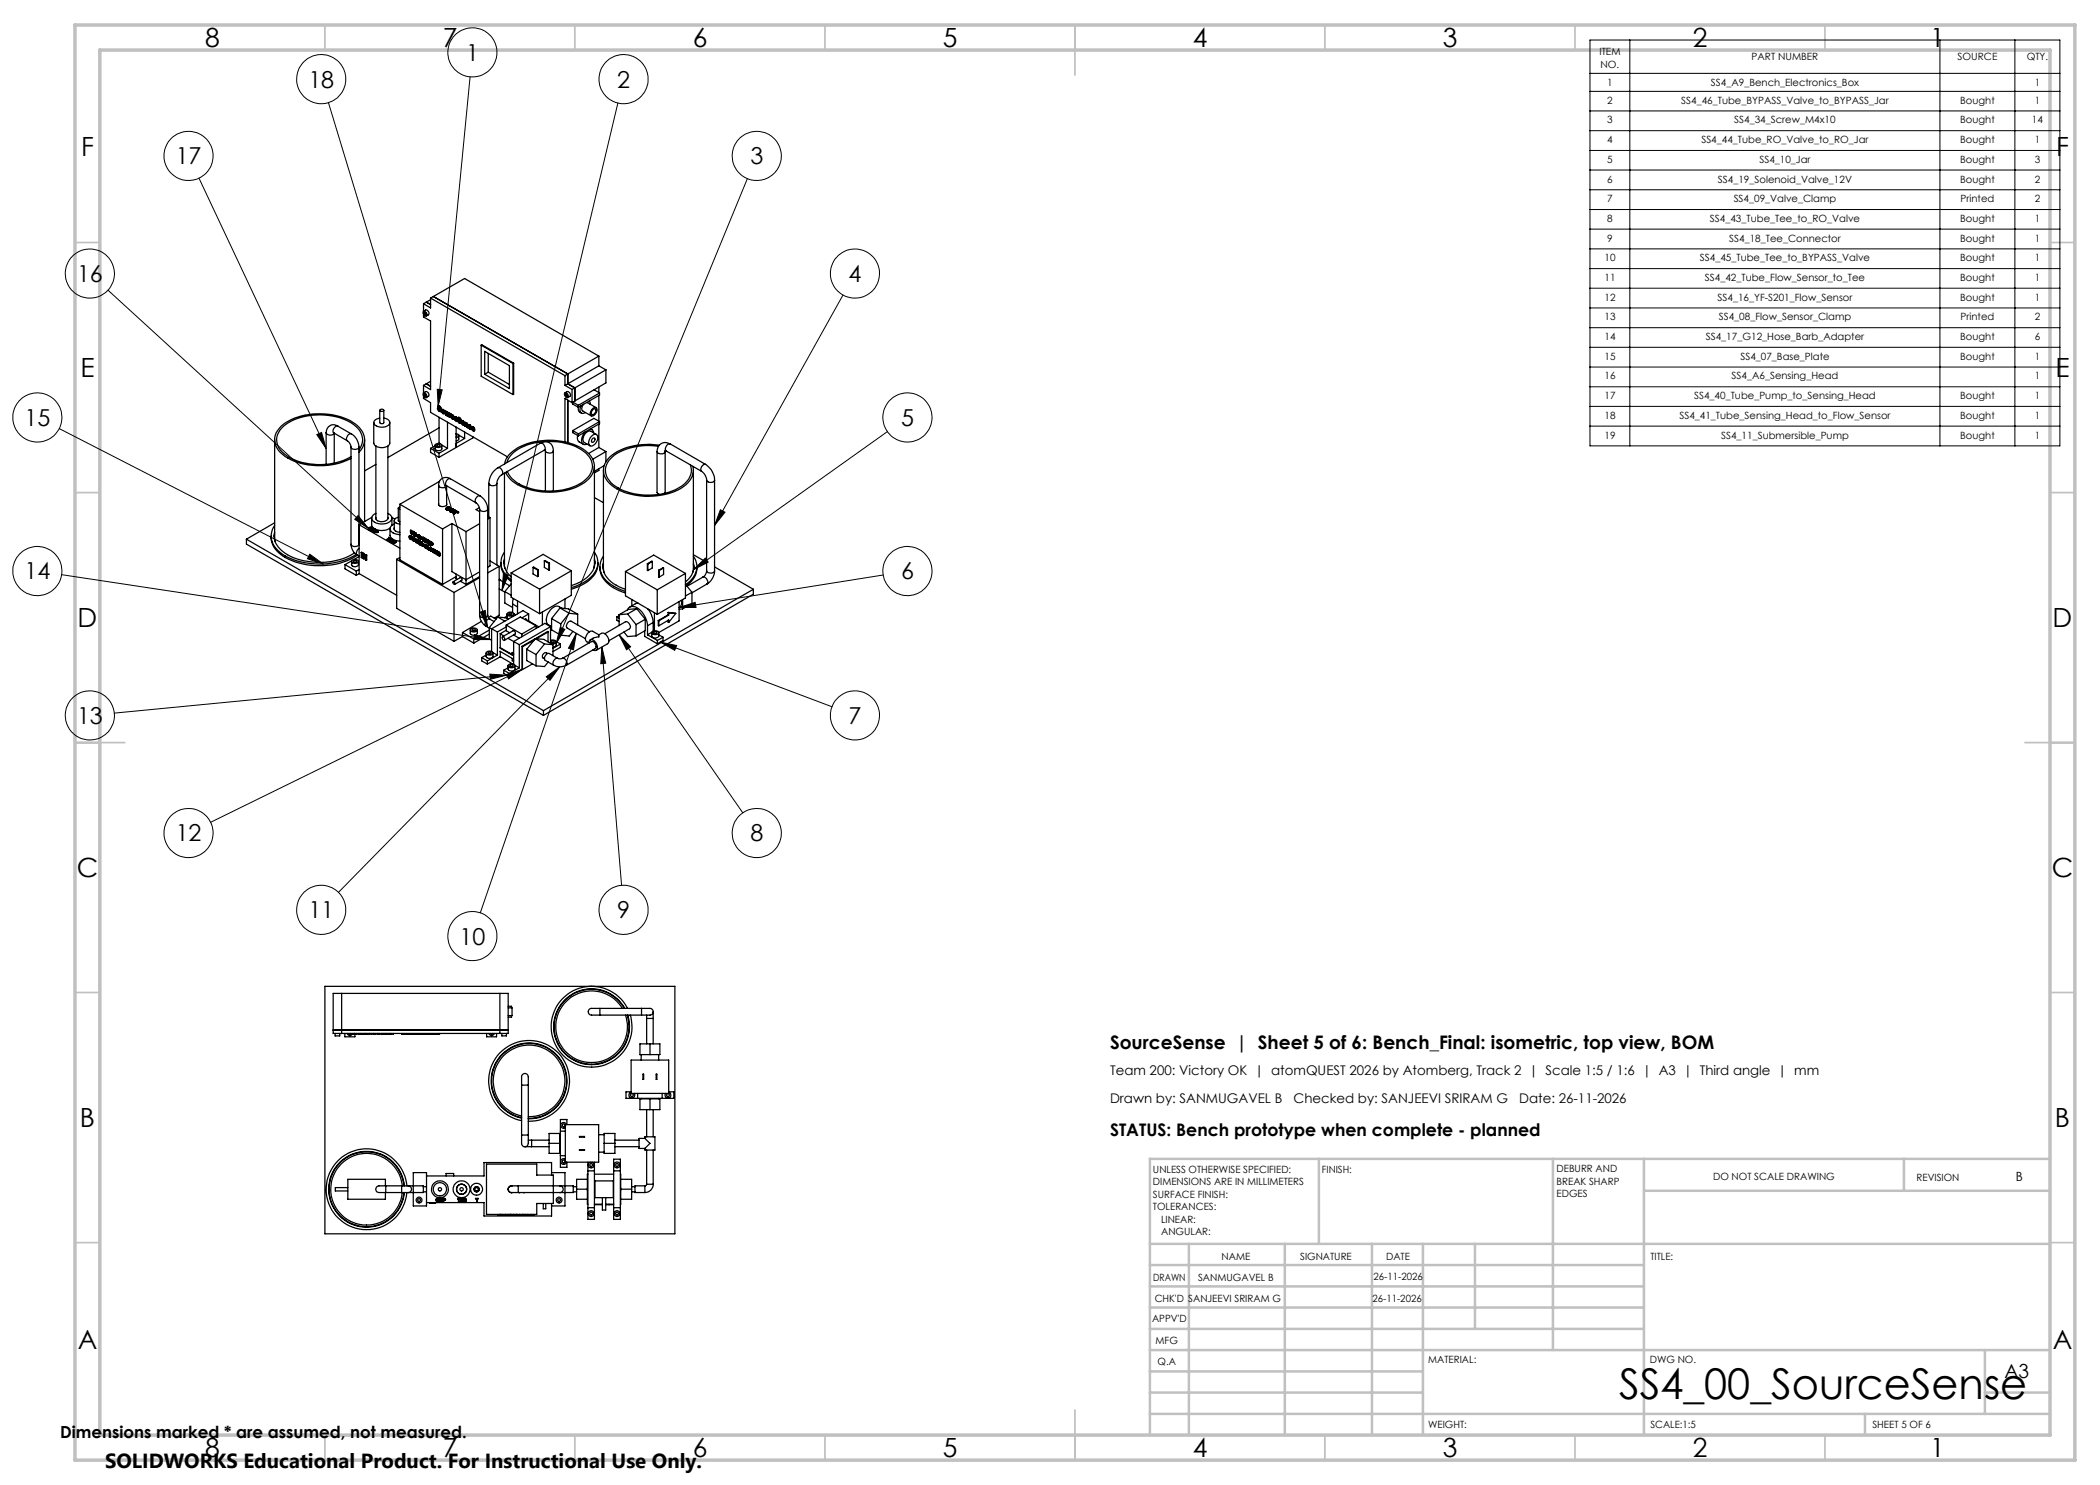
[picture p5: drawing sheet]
<svg xmlns="http://www.w3.org/2000/svg" width="420mm" height="297mm" viewBox="0 0 420 297" stroke-linecap="round" stroke-linejoin="round" font-family="sans-serif">
<defs><g id="words">
<text font-size="8.5" x="323.8" y="279.7">SS4_00_SourceSense</text>
<g font-size="5.3">
<text x="41" y="9.5">8</text>
<text x="88.5" y="9.5">7</text>
<text x="138.5" y="9.5">6</text>
<text x="188.5" y="9.5">5</text>
<text x="238.5" y="9.5">4</text>
<text x="288.5" y="9.5">3</text>
<text x="338.5" y="9.5">2</text>
<text x="386" y="9.5">1</text>
<text x="16.2" y="31.2">F</text>
<text x="411.2" y="31.2">F</text>
<text x="16.1" y="75.5">E</text>
<text x="411.1" y="75.5">E</text>
<text x="15.5" y="125.5">D</text>
<text x="410.5" y="125.5">D</text>
<text x="15.4" y="175.5">C</text>
<text x="410.4" y="175.5">C</text>
<text x="16" y="225.5">B</text>
<text x="411" y="225.5">B</text>
<text x="15.5" y="269.7">A</text>
<text x="410.5" y="269.7">A</text>
<text x="41" y="291.5">8</text>
<text x="88.5" y="291.5">7</text>
<text x="138.5" y="291.5">6</text>
<text x="188.5" y="291.5">5</text>
<text x="238.5" y="291.5">4</text>
<text x="288.5" y="291.5">3</text>
<text x="338.5" y="291.5">2</text>
<text x="386" y="291.5">1</text>
</g>
<g font-size="4.7">
<text x="61.7" y="17.5">18</text>
<text x="93.2" y="12.2">1</text>
<text x="123.4" y="17.5">2</text>
<text x="35.1" y="32.9">17</text>
<text x="150.1" y="32.9">3</text>
<text x="15.4" y="56.4">16</text>
<text x="169.7" y="56.4">4</text>
<text x="4.9" y="85.2">15</text>
<text x="180.2" y="85.2">5</text>
<text x="4.9" y="115.9">14</text>
<text x="180.2" y="115.9">6</text>
<text x="15.4" y="144.8">13</text>
<text x="169.7" y="144.8">7</text>
<text x="35.1" y="168.3">12</text>
<text x="150.1" y="168.3">8</text>
<text x="61.7" y="183.7">11</text>
<text x="123.4" y="183.7">9</text>
<text x="91.9" y="188.9">10</text>
</g>
<text font-size="4.1" x="21" y="293.7">SOLIDWORKS Educational Product. For Instructional Use Only.</text>
<text font-size="3.9" x="400.9" y="275.5">A3</text>
<text font-size="3.7" x="222" y="209.8">SourceSense | Sheet 5 of 6: Bench_Final: isometric, top view, BOM</text>
<text font-size="3.5" x="222" y="227.1">STATUS: Bench prototype when complete - planned</text>
<text font-size="3.3" x="12" y="287.5">Dimensions marked * are assumed, not measured.</text>
<g font-size="2.7">
<text x="222" y="215">Team 200: Victory OK | atomQUEST 2026 by Atomberg, Track 2 | Scale 1:5 / 1:6 | A3 | Third angle | mm</text>
<text x="222" y="220.5">Drawn by: SANMUGAVEL B</text>
<text x="258.7" y="220.5">Checked by: SANJEEVI SRIRAM G</text>
<text x="303.8" y="220.5">Date: 26-11-2026</text>
</g>
<text font-size="2.5" x="403.2" y="236.1">B</text>
<g font-size="2">
<text x="319.9" y="11.1">ITEM</text>
<text x="320.1" y="13.6">NO.</text>
<text x="321.4" y="17.2">1</text>
<text x="342.2" y="17.2">SS4_A9_Bench_Electronics_Box</text>
<text x="350.3" y="12">PART NUMBER</text>
<text x="391.5" y="12">SOURCE</text>
<text x="405.3" y="12">QTY.</text>
<text x="406.9" y="17.2">1</text>
<text x="321.4" y="20.7">2</text>
<text x="336.2" y="20.7">SS4_46_Tube_BYPASS_Valve_to_BYPASS_Jar</text>
<text x="392" y="20.7">Bought</text>
<text x="406.9" y="20.7">1</text>
<text x="321.4" y="24.7">3</text>
<text x="321.4" y="28.6">4</text>
<text x="340.3" y="28.6">SS4_44_Tube_RO_Valve_to_RO_Jar</text>
<text x="346.9" y="24.7">SS4_34_Screw_M4x10</text>
<text x="392" y="24.7">Bought</text>
<text x="392" y="28.6">Bought</text>
<text x="406.4" y="24.7">14</text>
<text x="406.9" y="28.6">1</text>
<text x="321.4" y="32.6">5</text>
<text x="351.9" y="32.6">SS4_10_Jar</text>
<text x="392" y="32.6">Bought</text>
<text x="406.9" y="32.6">3</text>
<text x="321.4" y="36.5">6</text>
<text x="321.4" y="40.4">7</text>
<text x="343.6" y="36.5">SS4_19_Solenoid_Valve_12V</text>
<text x="346.7" y="40.4">SS4_09_Valve_Clamp</text>
<text x="392" y="36.5">Bought</text>
<text x="392.1" y="40.4">Printed</text>
<text x="406.9" y="36.5">2</text>
<text x="406.9" y="40.4">2</text>
<text x="321.4" y="44.4">8</text>
<text x="342" y="44.4">SS4_43_Tube_Tee_to_RO_Valve</text>
<text x="392" y="44.4">Bought</text>
<text x="406.9" y="44.4">1</text>
<text x="320.9" y="52.3">10</text>
<text x="321.4" y="48.3">9</text>
<text x="340" y="52.3">SS4_45_Tube_Tee_to_BYPASS_Valve</text>
<text x="345.8" y="48.3">SS4_18_Tee_Connector</text>
<text x="392" y="48.3">Bought</text>
<text x="392" y="52.3">Bought</text>
<text x="406.9" y="48.3">1</text>
<text x="406.9" y="52.3">1</text>
<text x="320.9" y="56.2">11</text>
<text x="341" y="56.2">SS4_42_Tube_Flow_Sensor_to_Tee</text>
<text x="392" y="56.2">Bought</text>
<text x="406.9" y="56.2">1</text>
<text x="320.9" y="60.1">12</text>
<text x="320.9" y="64.1">13</text>
<text x="343.5" y="60.1">SS4_16_YF-S201_Flow_Sensor</text>
<text x="343.8" y="64.1">SS4_08_Flow_Sensor_Clamp</text>
<text x="392" y="60.1">Bought</text>
<text x="392.1" y="64.1">Printed</text>
<text x="406.9" y="60.1">1</text>
<text x="406.9" y="64.1">2</text>
<text x="320.9" y="68">14</text>
<text x="320.9" y="72">15</text>
<text x="341.2" y="68">SS4_17_G12_Hose_Barb_Adapter</text>
<text x="348.1" y="72">SS4_07_Base_Plate</text>
<text x="392" y="68">Bought</text>
<text x="392" y="72">Bought</text>
<text x="406.9" y="68">6</text>
<text x="406.9" y="72">1</text>
<text x="320.9" y="75.9">16</text>
<text x="346.3" y="75.9">SS4_A6_Sensing_Head</text>
<text x="406.9" y="75.9">1</text>
<text x="320.9" y="79.8">17</text>
<text x="320.9" y="83.8">18</text>
<text x="335.9" y="83.8">SS4_41_Tube_Sensing_Head_to_Flow_Sensor</text>
<text x="338.8" y="79.8">SS4_40_Tube_Pump_to_Sensing_Head</text>
<text x="392" y="79.8">Bought</text>
<text x="392" y="83.8">Bought</text>
<text x="406.9" y="79.8">1</text>
<text x="406.9" y="83.8">1</text>
<text x="320.9" y="87.7">19</text>
<text x="344.2" y="87.7">SS4_11_Submersible_Pump</text>
<text x="392" y="87.7">Bought</text>
<text x="406.9" y="87.7">1</text>
<text x="230.6" y="234.6">UNLESS OTHERWISE SPECIFIED:</text>
<text x="230.6" y="237.1">DIMENSIONS ARE IN MILLIMETERS</text>
<text x="230.6" y="239.6">SURFACE FINISH:</text>
<text x="264.4" y="234.6">FINISH:</text>
<text x="311.3" y="234.5">DEBURR AND</text>
<text x="311.3" y="237">BREAK SHARP</text>
<text x="311.3" y="239.5">EDGES</text>
<text x="342.6" y="236">DO NOT SCALE DRAWING</text>
<text x="383.3" y="236.2">REVISION</text>
<text x="230.6" y="242.1">TOLERANCES:</text>
<text x="232.2" y="244.6">LINEAR:</text>
<text x="232.2" y="247.1">ANGULAR:</text>
<text x="244.3" y="252">NAME</text>
<text x="260" y="251.9">SIGNATURE</text>
<text x="277.2" y="251.9">DATE</text>
<text x="330.1" y="251.9">TITLE:</text>
<text x="230.6" y="256.1">DRAWN</text>
<text x="239.6" y="256.1">SANMUGAVEL B</text>
<text x="274.7" y="255.9">26-11-2026</text>
<text x="230.9" y="260.3">CHK'D SANJEEVI SRIRAM G</text>
<text x="274.5" y="260.3">26-11-2026</text>
<text x="230.4" y="264.4">APPV'D</text>
<text x="231.1" y="268.8">MFG</text>
<text x="231.5" y="273">Q.A</text>
<text x="285.6" y="272.5">MATERIAL:</text>
<text x="330" y="272.5">DWG NO.</text>
<text x="285.6" y="285.5">WEIGHT:</text>
<text x="330.1" y="285.6">SCALE:1:5</text>
<text x="374.5" y="285.6">SHEET 5 OF 6</text>
</g>
</g></defs>
<g fill="none" stroke="#000" stroke-width=".25">
<path d="M86.1 59.6v2l-1.4-.9M86.1 59.9l-.8 .5M86.1 59.6l26.9 15.5M86.7 59.3l26.9 15.5M86.7 59.3l6.2-3.6 26.9 15.5M86.7 59.3l-.6 .3M84.7 78.6a.54 .54 0 0 1 .6 .3 .54 .54 0 0 1-.2 .6l-.5-.4zM84.7 62.3a.54 .54 0 0 1 .6 .3 .54 .54 0 0 1-.2 .6l-.5-.5zM84.7 78.6l.4-.3a.63 .63 0 0 1 .6 1l-.4 .2M84.7 60.7v1.5l.4-.2a.63 .63 0 0 1 .6 1l-.4 .2M84.7 62.9v.5l1.4 .8v13.7l-1.4-.8M84.7 79.2v.5l1.4 .8v2l15.4 8.9"/>
<path d="M84.7 77.1v1.5M84.8 78.9a.22 .22 0 0 1 .3 .1 .22 .22 0 0 1-.1 .3zM84.8 62.5a.22 .22 0 0 1 .3 .1 .22 .22 0 0 1-.1 .3zM85.1 62.6h.1M85.1 78.9v.1M85.3 76.8l.8 .5M85.3 60.4l.8 .5M85.3 60.4l-.6 .3M85.3 76.8l-.6 .3M86.1 76.3l-.8 .5M96.2 69h.2l6.3 3.6M96.2 69l6.4 3.7"/>
<path d="M96.2 69v6.2l6.4 3.7M96.9 70.3l5 2.8v4.6l-5-2.8zM97.6 74.4l-.7 .5M97.6 74.4l4.3 2.5M97.6 70.7v3.7M102.6 72.7v6.2M102.7 72.6v6.2l-.1 .1M102.7 72.6l-.1 .1M113 78.6a.54 .54 0 0 1 .6 .3 .54 .54 0 0 1-.2 .6l-.5-.4zM113 78.6l.4-.3a.63 .63 0 0 1 .6 1l-.4 .2M113 75.1v2M113 77.1l1.4 .8"/>
<path d="M113.1 78.8a.22 .22 0 0 1 .3 .2 .22 .22 0 0 1-.1 .3zM113.4 78.9v.1M113.6 74.8v2M113.6 76.8l1.4 .8M113.6 74.8l-.6 .3M113.6 76.8l-.6 .3M114.4 77.9v2.6M115 77.6v2.6M115 77.6l-.6 .3M118.8 78l1.1 .6M119.8 71.2l-6.2 3.6M119.8 71.2v2"/>
<path d="M119.8 77.4v1.1M119.8 79.1v5.1M119.8 73.2l-6.2 3.6M119.8 73.2l1.4 .8M119.9 78.6l-4.2 2.5M119.9 78.6v.4l-4.2 2.5M121.2 74l-6.2 3.6M121.2 74v2.6l-6.2 3.6M54.9 87.9v19.7l.1 .7M65.2 86.6a.94 .94 0 0 0 1.6 0M65.2 86.6v6.2M66.7 86.6h.1"/>
<path d="M66.8 86.6l2.7 1.6M66.9 86.6v6M67.6 85.2a1.48 1.48 0 0 0-1.6 0 1.48 1.48 0 0 0-.8 1.4M67.6 85.2a.87 .87 0 0 0-1 1.1l.2 .3M67.6 85.2l2.7 1.6M69.5 88.2a1.69 1.69 0 0 1 .7 1.2M70.2 89.4a.92 .92 0 0 0 1.6 0M70.2 89.4v19.5M70.3 86.8a3.1 3.1 0 0 1 1.5 2.6M70.3 86.8a.9 .9 0 0 0-.8 1.4M71.8 90.5a3.4 3.4 0 0 0-.3-5.3 13 13 0 0 0-10.4-2.2 8.7 8.7 0 0 0-5.6 3.1 3.4 3.4 0 0 0 1.1 4.8 13.3 13.3 0 0 0 12 1.5l1.6-.7M71.8 90a3.4 3.4 0 0 0-1-5.1 12.7 12.7 0 0 0-14.1 .3 3.5 3.5 0 0 0 .6 5.9 13 13 0 0 0 12.9 .2"/>
<path d="M71.8 89.4v19.5M72.9 87.9v16.4M74.8 84.5v4.1a1.82 1.82 0 0 0 2.6 .7l.4-.3 .2-.4v-4.1M75.2 89.2v14.6M75.2 92.9l-2.3 1.3M76 82.1v2.4a.49 .49 0 0 0 .8 0v-2.4M76 83.6a.95 .95 0 0 0-1.1 1.2 2.09 2.09 0 0 0 3-.1v-.4l-.3-.4-.8-.3M76 82a.4 .4 0 0 1 .4-.2 .4 .4 0 0 1 .3 .4 .42 .42 0 0 1-.4 .1 .42 .42 0 0 1-.3-.3zM77.6 89.2v14.6M86.1 89.7l1.7 1M86.1 89.7v.8l1.7 1M87 89.1v.6a.8 .8 0 0 0 1.4 0v-.6"/>
<path d="M87 89.2l-.9 .5M87.1 88.9a.86 .86 0 0 1 1.3 .2 .76 .76 0 0 1-.8 .4 .76 .76 0 0 1-.6-.5zM87.3 89a.31 .31 0 0 1 .4-.1 .31 .31 0 0 1 .2 .3h-.4zM87.5 81.7l.3 .6h.3l.1-.1M87.5 81.7l.2 .1M87.7 81.8l.1 .3M87.7 89.3h.1M87.7 81.5h.1M87.7 81.5l.5 .7M87.7 81.8l.2 .3M87.7 81.4l.5 .3M87.7 81.4v.1"/>
<path d="M87.7 97.1a.93 .93 0 0 0 1.6 .1M87.7 97.1v3.9M87.7 81.8h.1M87.8 81.4v.1M87.8 81.4l-.1 .1M87.8 88.7h.1M87.8 81.5l.5 .6M87.8 83.5v5.2M87.8 90.7v.8M87.8 85.6l-10.2 5.9M87.8 81.5h-.1M87.8 81.3l-.1-.1a.51 .51 0 0 0 .3 .8v.1"/>
<path d="M87.8 81.3l.4 .4M87.9 81.2l.3 .4v.1M87.9 81.2h-.3M87.9 96.3l-7.9 4.6M87.9 81.2l-.1 .1M87.9 82.1h.1M87.9 82.1h-.1M88 82.1h-.2M88.3 82.1l-.2 .2M88.3 82.1l-.1 .1M88.4 89l1.1 .7M88.4 82.3l.1-.2a.24 .24 0 0 1 .2 .2 .24 .24 0 0 1-.1 .3"/>
<path d="M88.4 82.3l.2 .3M88.5 82.2l.2 .3M88.5 82.2l-.1 .1M88.5 82.1v.1M88.6 82l-.1-.1a.43 .43 0 0 0-.1 .6 .43 .43 0 0 0 .5 .2v-.2M88.6 82l.3 .5M88.7 81.9l.3 .6M88.7 81.9h-.3M88.7 81.9l-.1 .1M88.7 82.5h.1M88.7 82.5l-.1 .1M89 82.5l-.2 .3"/>
<path d="M89 82.5h-.1M89 82.2l.1 .8 .3 .1M89 82.2l.3 .1M89 82.2l.2 .1M89.1 97.1h.2M89.2 82.7l.1 .3M89.2 82.3v.4M89.3 97.1l5.9 3.5M89.3 82.6l.1 .3-.1 .1M89.3 82.3v.3M89.3 82.6l-.1 .1M89.3 82.3h-.1"/>
<path d="M89.3 97.2v3.8M89.4 82.5v.4l-.1 .1M89.4 83.1h.1M89.4 82.5h.3M89.4 82.5h.2M89.4 83.1l.2 .2M89.5 89.7l-1.7 1M89.5 84.5v5.2M89.6 82.5v.8M89.7 82.5l-.1 .8M89.7 82.5h-.1M89.7 82.7h.3"/>
<path d="M89.7 82.7v.7l.2 .1M89.7 82.7l.2 .1M89.9 82.8l.2 .1M89.9 83.3v.2M90 82.7v.1M90 83.2l-.1 .3M90 82.7l-.1 .1M90 83.2l-.1 .1M90 83v.2M90 83l.1 .1M90 83l-.1 .3M90.1 95.7a1.47 1.47 0 0 0-1.6 0 1.47 1.47 0 0 0-.8 1.4"/>
<path d="M90.1 82.8h.1M90.1 95.7a.93 .93 0 0 0-.8 1.4M90.1 95.7l5.9 3.5M90.1 82.8l.1 .1M90.1 82.8h-.1M90.1 82.9v.2M90.2 82.9l-.1 .2M90.2 82.9h-.1M90.3 83.3l.2 .3M90.4 83.3l.2 .3h-.1M90.4 83.3h-.1M90.5 83.2l.2 .2"/>
<path d="M90.5 83.2l-.2 .1M90.5 83a.39 .39 0 0 0-.4 .5 .39 .39 0 0 0 .5 .3l.1-.1M90.5 83l.2 .4M90.5 83.2l-.1 .1M90.6 83h-.4M90.6 83l.1 .4M90.6 83.6h-.1M90.6 83.6h.2M90.6 83.6l.1 .1M90.6 83h-.1M90.8 83.6l-.1 .2M90.8 83.6l.3 .6 .3-.1"/>
<path d="M90.8 83.6l-.1 .1M91 83.4h.2M91 83.3l-.1 .1M91.1 83.6l.1 .1M91.1 83.6l-.1 .1M91.1 83.9l.1 .1M91.1 83.6l.1 .2-.2-.1M91.1 83.4h-.2l-.1 .2M91.1 83.4l.2 .2 .1 .4M91.1 83.5v.1M91.1 84l-.1-.2 .4 .2M91.2 83.4l.2 .3v.3"/>
<path d="M91.2 84h.1M91.2 84h-.1M91.2 83.4h-.1M91.2 87l.2 .1-.2 .2M91.2 86.7h.1a.4 .4 0 0 1 .5 .5 .4 .4 0 0 1-.6 .3M91.2 85.4v4.1M91.2 84l.2 .1M91.3 84h-.1M91.4 84l.1 .1M91.5 84l.3 .6 .2 .1 .1-.2M91.5 84.1l-.2 .1M91.5 84l.2 .1"/>
<path d="M91.5 84.1h-.1M91.7 83.5h.2M91.7 84.1l.1 .3M91.7 83.7l.1 .1M91.7 83.7l.4 .3M91.7 83.7h.1M91.7 83.7v.1M91.7 83.8l.4 .4v.3M91.7 83.5h-.1M91.7 84.1l.2 .3M91.7 84.1h.1M91.8 87.1l-.1 .8-.5 .3"/>
<path d="M91.8 87l1.1 .7M91.8 83.8l.5 .6M91.8 83.8h-.1M91.8 83.6l-.2-.1a.78 .78 0 0 0 .4 .9M91.8 83.6l.3 .4M91.9 83.5l.2 .2v.3M91.9 84.4h.1M91.9 83.5l-.1 .1M91.9 84.4h-.1M92 84.4h-.2M92.3 84.4l-.2 .2M92.3 84.4l-.2 .1"/>
<path d="M92.5 84.4l.2 .2zM92.5 84.4v.1M92.5 84.5h.1M92.5 84.5h-.1M92.5 84.7l.1 .1M92.5 84.2a.37 .37 0 0 0-.3 .4 .37 .37 0 0 0 .3 .4l.3-.1M92.5 84.2l.3 .6M92.5 84.8l-.1-.2 .4 .2M92.6 84.2l.3 .3v.3h-.1M92.6 84.2h-.3M92.6 84.2h-.1M92.6 84.8h.1"/>
<path d="M92.6 84.8h-.1M92.6 84.8l.2 .1M92.7 84.8h-.1M92.8 84.8l.1 .1M92.9 85h-.2M92.9 84.9l-.1 .1M92.9 84.9h-.1M92.9 87.7l-1.7 1M92.9 86.4v1.3M93 84.5l.2 .1M93 84.5l.1 .1M93 84.5v.7l.1 .1"/>
<path d="M93.1 85l.1-.2h.1v.6l.2 .1M93.1 84.7h.2M93.1 84.6v.1M93.1 85v.3M93.2 84.6h.1M93.2 84.8l-.1 .5M93.2 84.9l-.1 .1M93.2 84.6h-.1M93.3 84.7l.2 .4M93.4 84.6l.2 .5M93.4 84.6l-.3 .1M93.4 84.6l-.1 .1"/>
<path d="M93.5 85.1v.4M93.6 85.1h-.1M93.6 85.1l-.1 .4M93.6 85.4a.33 .33 0 0 0 .2 .4 .33 .33 0 0 0 .4-.1M93.6 85.4h.2M93.7 85h.3M93.8 85.4l.2 .2M93.8 85.4l.1 .3M93.8 85.2h.1M93.8 85.2l.3 .3M93.9 85h-.2a.35 .35 0 0 0 .3 .5v.1M93.9 85l.3 .4"/>
<path d="M93.9 85.7h.1M93.9 85.2l.3 .2M93.9 85.2h.1M93.9 85.2h-.1M94 85l.2 .2v.2M94 85.6h.1M94 85h-.1M94 85.6l-.1 .1M94 85.6v.1M94 85.7h.1M94.1 85.5l.1 .2M94.1 85.4l.1 .1"/>
<path d="M94.2 85.5l.1 .2M94.2 85.5h-.1M94.3 85.7l-.2 .1M94.3 85.7h-.1M94.5 85.5l.2 .3zM94.5 85.6l.2 .1M94.5 85.6l-.1 .1M94.5 85.8l.2 .2M94.5 85.4l.3 .2 .1 .4M94.5 85.4a.37 .37 0 0 0-.3 .4 .37 .37 0 0 0 .4 .3h.2M94.5 85.5v.1M94.6 87.4v.2l-6.8 3.9"/>
<path d="M94.7 85.4l.2 .3v.3M94.7 85.4h-.4M94.7 86h.1M94.7 85.4h-.2M94.7 86h-.1M94.7 86l.1 .1M94.8 85.9l-.1 .1M94.9 86l-.5-.2 .2 .2M94.9 86h.1M94.9 86l-.1 .2M94.9 86l-.1 .1M96 99.2a3.4 3.4 0 0 1 1.5 2.6"/>
<path d="M96 99.2a.92 .92 0 0 0-.8 1.4M97.8 96.7a.94 .94 0 0 0 1.6 0M97.8 96.7v6.7M99.4 96.7v16.3M99.6 93.6a4 4 0 0 0-1.8 3.1M99.6 93.6a.85 .85 0 0 1 .9 1l-.1 .3M100.4 94.9a2.4 2.4 0 0 0-1 1.8M100.9 94.6l.1 19M100.9 92.8a5 5 0 0 1 3.3-3.6 13.7 13.7 0 0 1 12.8 .9 3.5 3.5 0 0 1 .4 6 12.9 12.9 0 0 1-10.5 2 7.5 7.5 0 0 1-5.8-3.6M101.4 92.5a5.9 5.9 0 0 1 4.1-3.5 13 13 0 0 1 11.2 1.3 3.4 3.4 0 0 1 .1 5.9 13 13 0 0 1-13.5 .2l-.9-.7-.9-1.4M108.1 88.6a1.64 1.64 0 0 1 1.8-.1 1.64 1.64 0 0 1 .8 1.7M108.1 88.6a.9 .9 0 0 1 .8 1.4"/>
<path d="M108.1 88.6l-8.5 5M108.9 90l-8.5 4.9M109 89.9l.1 .3M109.1 90.2a.95 .95 0 0 0 1.6 0M109.1 90.2v8M109.1 90h-.2M110.7 90.2v8M113.6 80v8.5M114.4 80.5l-1.4-.8v8.7M114.5 80.4v.4l1.2 .7M114.5 86.1v.4l1.2 .7M114.5 86.1l1.2 .7"/>
<path d="M114.6 80.4l1.1 .7M115 80.2l-.6 .3M115.5 87.1l.1 1 1.1 .8M115.7 81.5v.7l.6 .4M115.7 81.1v.4M115.7 86.8v.4M116.2 81.2a.9 .9 0 0 0 .4 1.5l.5-.2M116.7 80.9a.92 .92 0 0 0-.1 1.3l1.7 1M117 86.4a2.06 2.06 0 0 0-.4 2.4l.3 .1 .5-.1M117.3 80.5l1.9 1M117.9 80.2l.1 .7M118 85.8h.1a.67 .67 0 0 1 .6 .8"/>
<path d="M118.1 85.8l.3 .1M118.2 87.4a.73 .73 0 0 1 .6-.6 .73 .73 0 0 1 .8 .5 1.65 1.65 0 0 1-1.6 1.9 1.29 1.29 0 0 1 .2-1.8zM118.3 81.9l.2-.1a.49 .49 0 0 1 .7-.3 .49 .49 0 0 1 .2 .7 1 1 0 0 1-1.2 .9l-.2-.5zM118.5 87.7l.3-.1a.45 .45 0 0 1 .1 .6 .45 .45 0 0 1-.6 .2zM118.7 81.8h.3a.63 .63 0 0 1 .1 .8 .63 .63 0 0 1-.8 .2v-.5zM118.9 93.3v19.6l-.1 .7M118.9 99.5l1.8 1M119.3 86.9l-1.1-.6a1.48 1.48 0 0 0-1.3 2.2l1.1 .6M119.8 84.8v4.7M119.8 93.7v.4l-.9 .5M119.8 89.5l-2.1 1.2M119.8 89.5l1.4 .8"/>
<path d="M119.9 84.3l-1.1-.6-4.3 2.4M119.9 84.3v.4l-4.2 2.5M119.9 84.3l-4.2 2.5M120.7 94.1v19.6l.1 .7M120.8 93.1l-1.9 1.2M121.2 90.3v2.1M121.2 90.3l-2.7 1.6M131.4 90.3v8.2l.4 .4M131.4 90.3a.95 .95 0 0 0 1.6 0M131.7 89.2a12.3 12.3 0 0 0-9.2 2.2 3.3 3.3 0 0 0 .1 5.5 12.9 12.9 0 0 0 14.1 .1 3.4 3.4 0 0 0 1.4-4M131.9 89a12.8 12.8 0 0 0-9.9 2.4 3.5 3.5 0 0 0 .3 5.6 13.2 13.2 0 0 0 10.6 1.9 7.5 7.5 0 0 0 5.5-3.6 2.87 2.87 0 0 0 .2-2M133 90.1l.2 .1"/>
<path d="M133 90.1v.2M133 90.3v8.4M133.2 90.2l7.1 4.1M134.1 88.8a1.68 1.68 0 0 0-1.8-.1 1.68 1.68 0 0 0-.9 1.6M134.1 88.8a.93 .93 0 0 0-.9 1.4M134.1 88.8l7 4.1M138.7 94.1v19.8l-.1 .5M140.3 94.3a2.33 2.33 0 0 1 1 1.7M141.1 92.9a3.9 3.9 0 0 1 1.8 3.1M141.1 92.9a.95 .95 0 0 0-.8 1.4M141.3 96a.91 .91 0 0 0 1.6 0M141.3 96v18.2"/>
<path d="M142.9 96v18.2M49.3 107.8v1l59.4 34.3M49.3 107.8l59.4 34.3M54.2 107.2a4.6 4.6 0 0 0 2.8 4.3 15 15 0 0 0 14.5-.4M54.9 106.4a3.8 3.8 0 0 0 2 4.2 13.9 13.9 0 0 0 14 0M54.9 105.1a3.7 3.7 0 0 0 1.1 5.4 14.7 14.7 0 0 0 12.6 1.6l1.4-.5 1.3-.7M54.9 106.8l-.1 .6M54.9 104.6l-5.6 3.2M69 112.9l2.3 1.3M69 112.9v.9l2.3 1.3M70.2 108.9a2.68 2.68 0 0 0 1.2 2.1M70.2 108.9a.91 .91 0 0 0 1.6 0"/>
<path d="M70.3 112.3v.6a.77 .77 0 0 0 .7 .4 .77 .77 0 0 0 .7-.4v-.6M70.3 112.2l-1.3 .7M70.4 112.1a.75 .75 0 0 1 1.2 .3 .8 .8 0 0 1-1.3-.2zM70.7 112.2a.35 .35 0 0 1 .3-.1 .35 .35 0 0 1 .3 .3 .36 .36 0 0 1-.4 .1 .36 .36 0 0 1-.2-.3zM71 112.5h.1M71.3 114.2v.9M71.4 111l.4 .2M71.8 108.9v.2M71.8 109.7a1.03 1.03 0 0 0-.4 1.3M71.8 104.9l8.2 4.7M71.8 104.9v9.8M71.8 114.7l7.5 4.4"/>
<path d="M71.8 113.9l-.5 .3M71.8 111.3l-1 .6M71.8 114.7l-.5 .4M72.2 110.5l.3 .1M72.2 110.5l.2 .1M72.2 110.5v1l.2 .1M72.4 110.6v1M72.5 110.6l-.1 1M72.5 110.6h-.1M72.6 110.7h.2M72.6 110.7l.2 .1M72.6 110.7v1l.1 .1"/>
<path d="M72.7 111.8v-.7l.4 .9 .2 .1M72.8 110.8l.3 .8v-.6M72.8 110.7l.3 .7M72.8 111.3l-.1 .5M72.8 110.7v.1M73.1 111h.2M73.1 111l.2 .1M73.3 111.1v1M73.3 111v1.1M73.3 111v.1M73.7 105.8l.1 .1M73.7 105.7v.1"/>
<path d="M73.8 105.8h.6M73.8 105.8a.32 .32 0 0 1 .1-.4 .32 .32 0 0 1 .5 .1l.1 .2-.1 .1M73.8 105.8v.1M74 105.7h-.1M74 105.7h.3M74 105.6v.1M74.2 106l.6-.3 .3 .2v.2M74.2 106l.1 .2M74.2 106l.1 .1M74.3 106.1v.1M74.3 103.6v1.3a2.18 2.18 0 0 0 2.8 1.1l.9-.4M74.3 105.5l.1 .1a.23 .23 0 0 1-.2 .2 .23 .23 0 0 1-.3-.2h.1"/>
<path d="M74.3 105.5l-.3 .1M74.3 105.7h.1M74.3 105.5v.2M74.4 103.5l-2.6 1.4M74.4 105.9h-.6M74.4 105.8v.1M74.5 105.8l-.1 .1M74.5 105.6v.2M74.5 106h.1M74.5 106l-.2 .2M74.5 106l.1 .1M74.5 106l-.2 .1"/>
<path d="M74.6 106.1h.1M74.6 106v.3M74.6 106.3l.3 .2M74.6 106.3l.3 .1M74.6 106v.1M74.7 106h.3M74.8 106.2l-.1 .2 .1-.2M74.8 106.4l.5-.4 .4 .3-.1 .1M74.8 106.2v.3M74.8 106.1h.3M74.8 106.1v.1M74.8 105.8v.1"/>
<path d="M74.8 105.8l.1 .1M74.8 105.8l-.1 .2M74.8 105.9l.1 .1M74.8 105.9l-.1 .1M74.9 105.9h.1M74.9 106h.1M74.9 105.9v.1M74.9 106.4v.1M75 105.9v.1M75.1 106.1l-.3 .1M75.1 106.4l-.2 .1M75.1 106.4h.1"/>
<path d="M75.1 106.3l.1 .1M75.1 106.3l-.2 .1M75.1 106.1h.1M75.1 106.3v.1M75.1 106v.1M75.2 106.4l.1 .1M75.2 102.7a.96 .96 0 0 0-.9 1 .96 .96 0 0 0 .9 .9 2.44 2.44 0 0 0 3.2-.9l-.1-.4-.7-.6M75.2 103.5a.87 .87 0 0 0 1.1 .8 .98 .98 0 0 0 1.3-.8M75.2 106.4h.1M75.3 106.4h.3M75.3 106.4v.1M75.4 106.1l-.2 .2h.3"/>
<path d="M75.4 106.1v.1M75.4 106.3h-.1M75.4 106.3h.1M75.4 106.1v.2M75.4 106.2l.1 .1M75.4 106.2v.1M75.5 106.3h.1M75.6 106.5h-.3M75.6 106.4v.1M75.7 106.3l-.1 .2M77.4 107.9l.1 .2M77.4 107.9h.1"/>
<path d="M77.5 107.9v.2M77.7 107.5l.1 .2M77.7 107.5l.2 .1-.5 .3M77.7 107.5l.5 .2M77.8 108.1l.5-.3 .4 .2-.2 .2M77.8 108.1l.2 .2M77.8 108.1l.2 .1M78 108.3l.1 .1M78 108.2l.1 .1M78 108.2v.1M78 105.8v1.3a1.82 1.82 0 0 0 2 1.1M78 107.7v.1"/>
<path d="M78 107.8l-.5 .3M78 107.8l.1 .1M78 107.7l.1 .1M78 107.7l-.5 .2M78.1 108.4h.1M78.1 108.3h.1M78.1 108.3v.1M78.1 107.8h.1M78.2 108.3h.2M78.2 108.3v.1M78.2 107.7l-.1 .1M78.2 107.7v.1"/>
<path d="M78.3 107.9l-.3 .2 .3 .1 .2-.3M78.3 107.9h.1M78.3 108l-.3 .1M78.3 108h.1M78.3 107.9v.1M78.4 108.3l.1 .3M78.4 108.3l-.2 .1M78.4 108.3h.1M78.4 103.6v1.5M78.4 107.9h.1M78.4 107.9v.1M78.4 103.5l.6 .3"/>
<path d="M78.5 108.3l-.1 .1 .1 .1M78.5 108.2l-.1 .1M78.5 107.9l-.1 .1M78.5 108.3h.1M78.5 108.2v.1M78.5 108.6l.4 .1M78.5 108.5h.4M78.5 108.5v.1M78.6 108.3v.2h.2M78.6 108.3v.1M78.7 108.3v.2M78.7 108l-.2 .3"/>
<path d="M78.7 108.3v.1M78.7 108.3l.3-.2 .2 .1-.1 .2M78.7 108.5h.1M78.7 108.4h.1M78.7 108.4v.1M78.8 108.4v.1M78.8 108.3h.1M78.8 108.3l.2 .1-.1 .1M78.8 108.2h.1M78.8 104.8a.96 .96 0 0 0-.8 1 .96 .96 0 0 0 .9 .9l1.1 .2M78.8 105.6a.87 .87 0 0 0 1.2 .9M78.8 104.1v1.8"/>
<path d="M78.8 108.2v.1M78.9 108.2l.1 .1M78.9 108.2h.1M78.9 108.5v.2M79 108.2l-.1 .5M79 108.2v.1M79 108.3v.1M79 108.4l.1 .1M79 108.3l.1 .1M79.1 108.4v.1M79.2 108.4l-.1 .1M79.2 108.3v.1"/>
<path d="M79.3 111.9v9.8l11.5 6.6M79.3 111.9l11.5 6.6M79.7 101.7v2.5l.3 .1M79.7 103.5a.67 .67 0 0 0-.8 .6 .67 .67 0 0 0 .8 .7h.3M80 101.4l-.3 .2v.1l.3 .2M80 111.5l-.7 .4M80 100.9l8.5 4.9M80 100.9v11.1l8.5 4.9M81.9 107.5l.1-.2 .3 .2M81.9 107.5l.2 .2M82 107.1h.2M82 107.4l.1 .3"/>
<path d="M82 107.1l-.1 .1M82 107.4l-.1 .1M82 107.3v.1M82.1 107.2h-.1a.36 .36 0 0 0-.2 .4 .36 .36 0 0 0 .5 .2M82.1 107.2l.1 .2M82.1 106.1v.4a.29 .29 0 0 0 .1 .3 .29 .29 0 0 0 .3 0v-.1M82.1 106.1h.1M82.1 106.1h.2M82.1 107.7h.1M82.2 107.1l.1 .2M82.2 107.1l-.1 .1M82.2 107.7h-.1"/>
<path d="M82.2 107.7h.2M82.2 107.7l.1 .1M82.2 106.5v.1M82.2 106.6l.1 .2M82.2 107.4l.1 .1M82.2 106.1v.4M82.3 106.6v.2M82.3 106.5v.1M82.3 107.3v.2M82.3 106.1v.4M82.3 106.1h-.1M82.3 106.5h-.1"/>
<path d="M82.3 106.6h-.1M82.3 107.3l-.1 .1M82.3 107.8l-.1 .1M82.4 107.7l-.1 .1M82.4 106.3v.5h-.1M82.4 106.3h.3M82.4 106.3l.1 .1M82.5 107.8l.1 .3M82.5 107.5a.39 .39 0 0 0-.1 .5 .39 .39 0 0 0 .5 .2v-.2M82.5 107.5h.1M82.5 107.7l.2 .4M82.5 106.4v.3"/>
<path d="M82.5 107.7v.1M82.6 107.5h.1M82.6 107.5h-.2M82.6 107.5h-.1M82.6 107.6l-.1 .1M82.6 107.5l.3 .5M82.6 107.6l.2 .3v.2h-.2M82.6 107.6l-.1 .2M82.6 106.4h.2M82.6 106.4l.3 .8M82.6 106.4l.1 .1M82.7 106.6l-.2 .3"/>
<path d="M82.7 106.3v.1M82.7 106.5v.1M82.7 106.3l-.2 .1M82.7 106.6l-.2 .1M82.7 107.5l.2 .2M82.7 108.1h-.1M82.7 107.5h-.1M82.7 106.5l.2 .5 .1-.4M82.7 108.1h.1M82.8 106.4l.1 .5M82.8 106.4l-.1 .1M82.9 108.2h-.1"/>
<path d="M82.9 107.7h.2M82.9 107.7l.1 .1M82.9 107.7l.4 .8M83 108l-.1 .2M83 107.8v.2M83 108h-.1M83 106.6h.2M83 106.6l.1 .1M83 107.8l.2 .6 .2-.5M83.1 107.7l.2 .5M83.1 106.7l-.2 .5M83.1 107.7l-.1 .1"/>
<path d="M83.2 107.1h.2M83.2 107.1l.2 .2M83.2 107.1l.2 .1M83.2 106.6l-.3 .6M83.2 106.6l-.1 .1M83.4 107.9l.2 .1M83.4 107.9l.1 .1M83.4 107.2v.1M83.4 107.2l.3 .5 .2-.1M83.4 107.2h.1M83.4 107.3h.1M83.5 108l-.2 .5"/>
<path d="M83.5 107.2l.2-.1 .2 .2M83.5 107.2l.2 .4M83.5 108.1l-.2 .4M83.5 108.1l.5 .1M83.5 108.1v.6l.5 .2M83.5 108.1l.4 .2M83.6 108l-.1 .1M83.6 108h-.1M83.6 107.2l.2 .3M83.6 108.7l.4 .1M83.6 107.1v.1M83.6 108.4v-.2l.3 .2"/>
<path d="M83.6 108.7v-.2l.3 .2M83.6 107.2h-.1M83.6 108.4l.3 .1M83.7 107h-.2l-.1 .2M83.7 107l.2 .2M83.7 108.6l.3 .2M83.7 108.3h.1M83.7 108.5v.1M83.7 108.3l.3 .2M83.7 108.3l-.1 .1M83.7 108.6l-.1 .1M83.8 107l.2 .1"/>
<path d="M83.8 107h-.3M83.8 107.5h.1M83.8 107h-.1M83.8 107.5l-.1 .1M83.8 107.5l.2 .1M83.8 107.5l.1 .1M83.9 107.2v.1M83.9 108.4l.2-.1 .2 .1M83.9 108.3v.1M83.9 108.5v.2M84 107.1l-.1 .2M84 107.1l-.1 .1"/>
<path d="M84 108.8v.1M84 107.6l-.1 .1M84 108.5l-.1 .2M84 107.6h-.1M84 108.5h-.1M84 107.4l.1 .2M84 107.7l.1 .2M84 108.2l.1 .9M84 107.4h.2M84 107.7h.2M84 108.9h.1M84 107.4l.1 .1"/>
<path d="M84 107.7l.1 .1M84 108.3l.3 .2M84 108.2l-.1 .1M84.1 107.5v.1M84.1 107.8v.1M84.1 108.8v.3M84.1 108.7h.1M84.1 108.8h.1M84.2 108.8l.4 .5M84.2 108.7h.2M84.2 108.6l.2 .1M84.2 108.9l-.1 .2"/>
<path d="M84.2 107.4l-.1 .2M84.2 107.7l-.1 .2M84.2 108.6h.1M84.2 108.6l-.1-.1v.2M84.2 107.4l-.1 .1M84.2 107.7l-.1 .1M84.2 108.6l.1 .1M84.2 108.6l-.1 .1M84.3 108.5l.2 .3M84.3 108.7h.1M84.3 108.7h-.1M84.3 108.4l.3 .4"/>
<path d="M84.3 108.4v.1M84.5 108.8l-.2 .1 .2 .2M84.5 109.1l.1 .2M84.5 107.5h.1M84.5 107.5h.2M84.5 107.5l.1 .7M84.6 109.1v.2M84.6 109.1h-.1M84.6 108.8l-.1 .1 .1 .2M84.6 108.8h-.1M84.6 107.5v.3l.2-.1M84.7 107.9h.1"/>
<path d="M84.7 107.5v.3M84.7 107.9l-.1 .3M84.7 107.9l.3 .5M84.7 107.5h-.1M84.8 107.7h.3M84.8 107.7l.2 .1M84.9 108.9h.3M84.9 109.2l.1-.2 .3 .3M84.9 109.2l.2 .3M85 109.1l.2 .3M85 109.1l-.1 .1M85 109v.1"/>
<path d="M85 107.8l-.2 .1 .2 .5M85.1 108.9h-.1a.36 .36 0 0 0-.2 .5 .36 .36 0 0 0 .5 .1M85.1 108.9l.1 .2M85.1 107.7l-.2 .1 .2 .5M85.1 107.8l.5 .2M85.1 107.8v.6l.4 .3M85.1 107.8l.4 .3M85.1 107.7l-.1 .1M85.1 108.4h-.1M85.2 108.9l.1 .1M85.2 109.4h.1M85.2 108.9h-.1"/>
<path d="M85.2 109.4l-.1 .1M85.2 108.1v-.1l.3 .2M85.2 109.4l.2 .1M85.2 108.4v-.2l.3 .2M85.2 108.1l.3 .2M85.2 108.4l.3 .2M85.2 109.4l.1 .1M85.2 109.1l.1 .2M85.3 108.4l.2 .2M85.3 108l-.1 .1M85.3 108.3v.1M85.3 108.4h-.1"/>
<path d="M85.3 109v.3M85.3 109.6h-.1M85.3 109l-.1 .1M85.4 109.5l-.1 .1M85.4 109.5h-.1M85.4 109.1h.2M85.4 109.1v.7l.4 .2M85.4 109.1l.1 .1M85.5 108.1h.1M85.5 108.3v.1M85.5 108.6v.1M85.5 109.2v.5"/>
<path d="M85.5 109.7l.3 .2M85.5 108.2v.2M85.5 108.2v.1M85.6 108v.8l.4 .2M85.6 109.1v.6M85.6 108.1l.5 .2M85.6 109.7l.2 .2M85.6 109.1l-.1 .1M85.6 108.1l.4 .2M85.6 108l-.1 .1M85.6 108.7h-.1M85.6 109.7h-.1"/>
<path d="M85.7 108.4v-.1l.3 .1M85.7 108.4l.3 .2M85.7 108.7l.3 .2M85.8 108.4l.2 .2M85.8 108.7l.3 .2h-.1M85.8 108.3v.1M85.8 108.6v.1M85.8 109.9v.1M85.8 108.4h-.1M85.8 108.7h-.1M85.9 110h-.1M86 109.8l.1 .3"/>
<path d="M86 109.5h.1M86 109.5a.39 .39 0 0 0-.1 .5 .39 .39 0 0 0 .5 .2v-.2M86 108.4l.4 .1M86 108.3v.1M86 108.6v.1M86 108.9v.1M86 108.7l-.3-.2v.2M86 109.7l.2 .4M86 109.5h-.1M86 109.7v.1M86.1 109.5h.1M86.1 108.7h-.1"/>
<path d="M86.1 109.5h-.1M86.1 109.6l-.1 .1M86.1 109.6l.2 .4-.2 .1M86.1 109.6l-.1 .2M86.1 109.5l.3 .5M86.1 108.3v.8h.1M86.1 108.4l.2 .1M86.1 108.3h-.1M86.1 109h-.1M86.2 109.5l.3 .5M86.2 108.8h.1M86.2 109.5h-.1"/>
<path d="M86.2 110.1h.1M86.2 110.1h-.1M86.3 108.8h.1M86.3 108.6l.1 .2M86.3 108.5l.1 .1M86.3 108.6l-.1 .2M86.3 108.9l-.1 .2M86.3 108.6v.1M86.3 108.7l.1 .1M86.3 108.7l-.1 .1M86.4 108.8h-.1M86.4 108.8h.1"/>
<path d="M86.4 108.5h.1M86.4 108.5h-.1M86.4 108.6l.1 .3M86.5 110l-.2 .2M86.5 110.2a.28 .28 0 0 0 .1 .3 .28 .28 0 0 0 .3 0M86.5 110.2h.1M86.5 110h-.1M86.5 108.5l.1 .3M86.5 108.5l-.1 .1M86.5 108.9h-.2M86.5 110.1h.1M86.5 110.1v.1"/>
<path d="M86.6 110.2l.1 .2M86.6 110h.1M86.6 110l.3 .2M86.6 110l.3 .5M86.6 108.9l-.1 .1M86.6 110l.1 .1M86.6 110.2h.1M86.6 110.2l.2 .2M86.6 108.8v.1M86.6 108.8l-.1 .1M86.7 110.4h.1M86.7 109.9h-.2l.1 .3"/>
<path d="M86.7 109.9l.2 .3M86.7 109.8l.3 .2-.1 .2M86.7 109.8l-.2 .1M86.7 109.8v.1M86.8 110.4h.1M86.8 110.4h-.1M86.9 110.2l.1 .2M87 110.4l-.1 .2M87 110.1v.6l.4 .2M87 110.1l.5 .1M87 110.1l.4 .2M87 110.4l-.1 .1"/>
<path d="M87.1 110.4v-.2l.3 .2M87.1 110.7v-.2l.3 .2M87.1 110.4l.3 .2M87.1 110.7l.3 .1M87.2 110.3l-.1 .1M87.2 110.6l.3 .2h-.1M87.2 110.3h.1M87.2 110.5v.1M87.2 110.3l.2 .3M87.2 110.6l-.1 .1M87.4 110.3v.1M87.4 110.6v.1"/>
<path d="M87.4 110.8v.1M87.5 110.6l-.1 .1M87.5 110.2v.8l.4 .2M87.5 110.3l.3 .1M87.5 110.3l.2 .2M87.5 110.2l-.1 .1M87.5 110.3l-.1 .1M87.5 110.9h-.1M87.6 111v-.5a.32 .32 0 0 1 .2 .6M87.6 111h.1M87.7 100.7a.74 .74 0 0 0 1.2 .6l.4-.2v-.4M87.7 111l.1 .1"/>
<path d="M87.7 110.5l.1 .1M87.7 110.6v.3M87.7 110.9l.1 .1M87.7 110.9l-.1 .1M87.8 110.4l.1 .1M87.8 111v.1M87.8 110.4l-.1 .1M87.8 111h-.1M87.8 110.6l.2 .4M87.9 110.5l.2 .4M87.9 110.5l-.1 .1M88 111v.1"/>
<path d="M88 111.1l-.1 .1M88.1 111.1h-.1M88.1 110.9v.2M88.1 110.9l-.1 .1M88.5 105.8v11.1M89.2 101.8l.1 .2M89.2 101.7v.1M89.3 101.9v.1M89.5 101.6l-.1 .2M89.5 101.6h.4M89.5 101.6h.1M89.9 102.1l.2 .3"/>
<path d="M89.9 101.5l.1 .1a.35 .35 0 0 1-.3 .2 .35 .35 0 0 1-.3-.1l.1-.1M89.9 101.5l-.4 .1M89.9 101.6l.1 .1M89.9 101.5v.1M90 101.9l-.7 .1M90 101.8l-.7 .1M90 101.8a.32 .32 0 0 0 0-.4 .32 .32 0 0 0-.4 0l-.4 .2 .1 .3M90 101.8v.1M90.1 102.3v.1M90.1 102.1v.1l.1-.1M90.2 101.7l-.2 .2M90.2 101.6v.1"/>
<path d="M90.2 102l-.1 .1M90.2 102v.1M90.4 104.7l2.8 1.6M90.4 104.7l-1.9 1.1M90.4 104.7v9.6l2.8 1.7 2.7-1.6M90.6 116.3a.26 .26 0 0 1 .4 .2 .26 .26 0 0 1-.2 .3l-.2-.1zM90.6 116.3l1.4-.8a.36 .36 0 0 1 .4 .6l-1.5 .8M90.6 101.8l-.1-.1-.5 .3-.1 .2 .2 .1M90.6 101.8l-.4 .3M90.6 101.8l-.4 .2M90.7 102.6l.1 .2M90.7 102.6l.1 .1"/>
<path d="M90.7 102.4h-.6M90.7 102.3h-.6M90.7 102.3v.1M90.8 102.7v.1M90.8 118.5v9.8M91.1 102.1l-.2-.2-.5 .4-.3-.2M91.1 102.1l.1 .2M91.1 102.1l-.4 .3M91.1 102.2l.1 .1-.5 .3M91.1 102.2l.1-.1 .5 .3M91.1 102.1l-.4 .2M91.2 114.8v.9"/>
<path d="M91.2 115.7l.2 .2M91.2 115.3l-2.7 1.6M91.4 102.5l.2 .1M91.4 102.5l-.6 .3M91.4 102.4l.2 .1M91.4 102.4l-.6 .3M91.4 102.4v.1M91.6 102.5v.1M91.7 102.4l-.1 .2M91.7 102.4l-.1 .1M92 116.2l1.2 .7M93.2 106.3v10.6"/>
<path d="M95.2 100.6a1.57 1.57 0 0 1 .7 1.2M95.9 101.5l-.7 .4 .7 .4M95.9 101.8a.96 .96 0 0 0 1.6 0M95.9 101.8v21.2M95.9 115.5l-5.1 3M95.9 115.3l-2.7 1.6M95.9 104.7l-2.7 1.6M97.5 101.8v21.2M97.5 103.3l.5 .2M98 112.2l1.8 1.1M98 103.5l-.5 .3M98 103.5v9.7l-.5 .2"/>
<path d="M99.8 115.8l.3 .3M99.8 116.1h.3M99.8 117.8l1.2 .6M99.8 113.3l-2.3 1.3M99.8 113.3v9.7l-1 .6M100.1 116.1l1.8 1.1M100.2 112.5a4.3 4.3 0 0 0 2 3.8M100.9 111.8a3.5 3.5 0 0 0 1.3 3.6M100.9 110.5a3.7 3.7 0 0 0 1.1 5.2l.2 .3M100.9 112.1l-.1 .6M101 118.3l1.2 .8M101 118.3v2.3l1.5 .9"/>
<path d="M102.2 116.8l-1.2 1.5M102.2 114.6v4.8l5.7 3.3M102.2 114.6l5.7 3.2M102.7 119.7l-.2 1.1M106.6 113.5v1.3l.9 .5M106.6 113.5l.2-.1 .8 .5M106.6 113.5l.9 .5M107.5 114v1.3M107.6 113.9v1.3l-.1 .1M107.6 113.9l-.1 .1M107.9 117.8v4.9M108.9 112.2v1.3l.9 .5"/>
<path d="M108.9 112.2l.1-.1 .9 .5M108.9 112.2l.9 .5M109.8 112.7v1.3M109.9 112.6v1.3l-.1 .1M109.9 112.6l-.1 .1M113 119.8v1.9M114.3 114.2l-6.4 3.6M114.3 114.2l-5.7-3.3-6.4 3.7M114.3 114.2v4.9l-6.4 3.6M118.9 111.8a3.8 3.8 0 0 1-1.9 4l-1.1 .7-1.6 .6M118.9 110.5a3.6 3.6 0 0 1-.8 5l-1.5 1.1-2.3 .9M118.9 112.1l.1 .6"/>
<path d="M119.6 112.5a4.8 4.8 0 0 1-3.3 4.5l-2 .9M120 113.3a4.5 4.5 0 0 0 2.5 4.2l2.6 1.1M120.7 111.3a3.7 3.7 0 0 0 1 5.3l1.7 1 1.7 .7M120.7 112.6a3.9 3.9 0 0 0 2 4.1l2.4 1.2M120.7 112.9l-.1 .6M125.1 114.3v4.9l6.3 3.7M125.1 114.3l6.3 3.7M125.1 114.3l5.6-3.3 6.4 3.7M126.4 119.9v1.3M129.5 112.7v1.3l.1 .1M129.5 112.7l.1 .1M129.6 112.8v1.3"/>
<path d="M130.5 112.3v1.3l-.9 .5M130.5 112.3l-1 .4M130.5 112.3l-.9 .5M131.4 118v4.9M131.7 114v1.4h.1M131.7 114l.1 .1M131.8 114.1v1.3M132.7 113.6v1.3l-.9 .5M132.7 113.6l-1 .4M132.7 113.6l-.9 .5M136.5 119.9v1.9M137.1 116.9l1.3 1.6"/>
<path d="M137.1 114.7l-5.7 3.3M137.1 114.7v4.9l-5.7 3.3M138.4 118.5l-1.3 .7M138.4 118.5v2.2l-1.9 1.1M138.7 111.3a3.7 3.7 0 0 1-1.2 5.4l-.3 .2M138.7 112.6a3.7 3.7 0 0 1-1.6 3.8M138.7 112.9l.1 .6M138.7 110.9l2.6 1.6M139.4 113.3a4.1 4.1 0 0 1-2.1 3.8M140.6 115.4a.9 .9 0 0 1 .8 1.4M140.6 115.4l-3.2 1.9M141.3 114.2a1.67 1.67 0 0 1-.7 1.2"/>
<path d="M141.3 114.2a.92 .92 0 0 0 1.6 0M141.4 116.8l-3 1.8M142.9 114.2a3.1 3.1 0 0 1-1.5 2.6M142.9 113.4l7.8 4.5M150.7 117.9l-42 24.2M150.7 117.9v.9l-42 24.3M92.5 127.3l-1.7 1M92.5 126.5v.8M92.5 126.5l2.3 1.3M92.5 127.3l2.3 1.3M94.1 126v.6a.79 .79 0 0 0 1.4 0v-.6M94.1 125.9a.86 .86 0 0 1 1.4 .1 .78 .78 0 0 1-.8 .4 .78 .78 0 0 1-.6-.5z"/>
<path d="M94.5 125.9a.28 .28 0 0 1 .4-.1 .28 .28 0 0 1 .1 .3h-.5l-.1-.1zM94.7 126.2h.1M94.8 127.8v.8M95.9 123a2.84 2.84 0 0 0 1.3 2.2M95.9 123a.95 .95 0 0 0 1.6 0M96.3 124.3l-3.8 2.2M96.3 131.5l1.2 .7M96.3 131.5v.7l1.2 .6M97.2 125.2l.7 .4M97.2 130.6v.7a.77 .77 0 0 0 .7 .4 .77 .77 0 0 0 .7-.4v-.7M97.2 131l-.9 .5M97.3 130.4a.86 .86 0 0 1 1.3 .2 .76 .76 0 0 1-.7 .4 .76 .76 0 0 1-.7-.5z"/>
<path d="M97.5 132.2v.6M97.5 123l.1 .3 .4 .5M97.7 130.5l.5 .1a.31 .31 0 0 1-.3 .2 .31 .31 0 0 1-.3-.2zM97.7 123.5l.4-.3 1.1 .6M97.9 125.5l.4 .3M97.9 125.5v2.3l.4 .3M97.9 126l-3.1 1.8M97.9 126.8l-3.1 1.8M97.9 130.8h.1M98 123.8a.94 .94 0 0 0-.8 1.4M98 123.8l.8 .5M98.3 125.8v4.5"/>
<path d="M98.3 125.8l1.2 .6M98.6 130.5l.9 .5M99.5 131l-2 1.2M99.5 126.4v4.6M99.6 123.4l-1.7 2.1M99.6 123.4l1.4 .8M99.6 123.4l1.6 .2 .5 .2M100 129.6l2.4 1.4v-.5M100 130.2l2.4 1.5v.5l.3-.1M100 126.7v2.9l2.4 1.3M100 130.3v1.1M100 131.4l-2.5 1.4"/>
<path d="M100 126.7l.8 .5M100 131.3l2.5 1.5M100.4 127.4a.38 .38 0 0 1 .5 .2 .38 .38 0 0 1-.1 .5l-.2-.2zM100.5 127.3l2.1-1.2a.44 .44 0 0 1 .4 .7l-2.1 1.3M100.8 134.1l1.1 .6M100.8 134.1v.6l1.1 .7M101.2 125.4l-1.7 1M101.2 126l-1.2 .7M101.2 125v1.1l.7 .4M101.2 125l3.2 1.8M101.2 125l2.9-1.6 3.1 1.8M101.4 122.8l.1 .9"/>
<path d="M101.4 122.7a.83 .83 0 0 1 1.4 .1 .76 .76 0 0 1-.8 .4 .76 .76 0 0 1-.6-.5zM101.4 123.2l-.5 .3M101.6 133.1v.7a.83 .83 0 0 0 1.4 0v-.7M101.6 133.1a.86 .86 0 0 1 1.4 .1 .78 .78 0 0 1-.7 .4 .78 .78 0 0 1-.7-.5zM101.6 127.7l2.3 1.2M101.6 133.6l-.8 .5M101.8 122.8a.29 .29 0 0 1 .3-.2 .29 .29 0 0 1 .2 .4h-.5zM101.9 134.7v.7M102 133.1a.31 .31 0 0 1 .4-.2 .31 .31 0 0 1 .2 .4h-.4zM102.1 123h.1M102.3 133.3h.1M102.4 130.5l.3 .3"/>
<path d="M102.4 130.5l.3 .4M102.5 120.8v1.7M102.5 120.8l1 .6M102.7 127l1.1 .6M102.8 122.8v.4M102.8 122.7l.4 .3M103 133.1l.9 .5M103.5 120.2v2.6M103.9 133.6l-2 1.1M103.9 128.9v4.7M104.4 126.8v.5M104.4 133.9l-2.5 1.5"/>
<path d="M104.4 129.3l.1 .1M104.4 133.9h.1M104.5 129.4v4.5M105.1 123.8l2.7 1.6M105.2 123.9h-.2M105.3 129.9l1.9 1M105.3 129.9v2.2l1.9 1.1M105.7 122.8l-1.3 .8M105.7 122.8v1.4M105.7 122.8l-1.1-.7-6.3 3.7M106.5 132.8l-2 1.1M106.9 128l-2.4 1.4"/>
<path d="M107 127.7l-2.6 1.6v4.6M107.1 127.7l1.8 1.1M107.1 127.7l-1.8 2.2M107.1 127.7l1.7 .2 1.8 1M107.2 125.2v.5M107.2 130.9v2.3M107.2 125.2l-2.8 1.6M108.5 122.4v2.6M108.9 128.8l-1.7 2.1M108.9 128.8l1.7 .1M109.5 130.7a.62 .62 0 0 0-.9 .2 .62 .62 0 0 0 .3 .9M109.5 126.3l.1 .1"/>
<path d="M109.5 126.4l-2.4 1.3M109.6 126.4l-2.3 1.3M109.6 126.4v2M109.6 132.4l-.7 .9-1.7-.1M110.1 128.1a.67 .67 0 0 1 .7-.1 .67 .67 0 0 1 .4 .5l-.5 .3h-.4M110.1 125.3l-1.1-.6-6.3 3.6v4.5M110.1 125.3l-6.2 3.6M110.1 125.3v3.4M110.2 128.3a.3 .3 0 0 1 .4-.1 .3 .3 0 0 1 .2 .3l-.4 .1-.2-.1zM110.3 123.7l1.8 1.1M110.3 123.7v2.3l1.8 1M110.3 125.8l-.2 .1"/>
<path d="M110.5 128.6h.1M110.6 128.9v2.2M110.8 133.1a2.55 2.55 0 0 0 2.4 0M111.2 128.4v.8l-.6 .3M111.2 128.3l.9 .5M111.5 131.7a.97 .97 0 0 0-.8 1.4M112 121.6l1.8 1.1M112 121.6l-1.7 2.1M112 121.6l1.7 .2 1.8 1M112.1 128.8l-1.5 .9M112.1 128.8v.7l-1.5 .8M112.1 124.8v2.2"/>
<path d="M112.3 121.6a1.43 1.43 0 0 0-2.2 .4 2.25 2.25 0 0 0-.4 3l.6 .3M112.5 131.7h-1l-1.6-1a.94 .94 0 0 0-.9 1.4l1.8 1M112.5 131.7l5.8-3.4a.94 .94 0 0 1 .8 1.4l-5.9 3.4M112.5 131.7a.89 .89 0 0 1 .7 1.4M113.8 122.7l-1.7 2.1M113.8 122.7l1.7 .1M114.6 126.3l-.8 .9-1.7-.2M115.5 122.8v2.2M117.9 126.4l-3.7-2.2a.91 .91 0 0 0-.7 1.4l3.6 2.1M119.8 127v.4l-1.1 .2-.7 .4M119.8 127l-1.3-.7a1.4 1.4 0 0 0-1.2 2l.5 .3a.6 .6 0 0 1 .4-.7 .6 .6 0 0 1 .7 .3 1.32 1.32 0 0 1 .4 1.8l-.4 .1-.3-.1M119.8 127a1.03 1.03 0 0 1 1.7 .4l.3 .8-.1 .4-2.5 1.5"/>
<path d="M121 126.7l4.1-2.3a.95 .95 0 0 1 .8 1.4l-4.2 2.4M123.4 123.4l.4 .3M123.4 123.4v.7l.4 .2M123.8 122.9v2.2M123.8 123.2l-.4 .2M124.8 126.4l.7 .9 1.7-.1M125.5 122a1.31 1.31 0 0 1 2.2-.2 4.9 4.9 0 0 1 1.8 3.4M125.5 122.8l-1.7 .1M125.5 122.8l1.7 2.1M127.2 124.9v2.3M127.4 121.7l-1.9 1.1M127.4 121.7l1.6 2.2"/>
<path d="M127.4 121.7l-1.7 .2-1.9 1M127.6 120.6l-.5 .2-1.2 .6M128.9 126.2v1.1l2.6 1.5M129 123.9l-1.8 1M129 123.9v2.2l-1.8 1.1M129.5 121.7l.7 1.2 .4 1.6M129.5 125.2v1.8M129.5 127l2 1.1M130.4 126.5v.7a.83 .83 0 0 0 1.4 0v-.7M130.4 126.4l-.9 .6M130.5 126.3a.85 .85 0 0 1 1.3 .3 .81 .81 0 0 1-1.4-.1zM130.6 124.5l-1.1 .7"/>
<path d="M130.6 124.5v1.7M130.8 126.4l.6 .1a.32 .32 0 0 1-.3 .2 .32 .32 0 0 1-.4-.2zM130.9 122.5v3.6M131 126.7h.1M131.5 128.1v.7M131.7 124.1l.1 1.1M131.7 124.1l.1 .1M131.8 124.2v1M131.8 127l.8 .5M132.6 127.5v.6l-1.1 .7M132.6 127.5l-1.1 .6M133.6 122.5v.5"/>
<path d="M133.6 124.1l.1 .4M133.6 122.5l1.5 .2M133.6 123l-1.9 1.1M133.6 123h.1M133.6 122.5l.1 .1M133.7 123l-1.9 1.2M133.7 122.6v.4M133.7 124.5v-.5l-1.9 1.2M133.7 122.6l1.4 .1M135.1 122.7l-1.4 1.8M135.8 120.3v3.9l-4 2.3M136.3 120.1a1.29 1.29 0 0 1-.5 1.4"/>
<path d="M136.5 121.8h-.7M108.7 142.1v1M65 197.3h70v49.5h-70zM66.6 198.7h35v8h-35zM68.3 198.7v8M100 198.7v8M66.6 206h35M67 206.7v.5h.9v-.5M69 206.7v.7h2v-.6M69.4 206.7a.57 .57 0 0 0 .5 .4 .57 .57 0 0 0 .6-.3M69.7 206.7l.4 .1M70 206.8h.1"/>
<path d="M70 206.7v.1M70.1 206.8h.3M70.4 206.7v.1M70.8 206.7v.1h-.4M70.8 206.7v.1M70.9 206.7v.1h.4M71.3 206.7v.1M71.7 206.7v.1h-.4M71.9 206.7l.1 .1M72 206.8h.1M72 206.7v.1M72.1 206.8h.2"/>
<path d="M72.1 206.7v.1M72.3 206.7v.1M72.5 206.7l-.2 .1M72.7 206.7l.2 .1M72.9 206.8h.1M72.9 206.7v.1M73 206.7v.1M73.2 206.7l-.2 .1M73.2 206.7v.1h.3M73.5 206.7v.1M73.8 206.7v.1h-.3M73.9 206.7v.1h.4"/>
<path d="M74.3 206.7v.1M74.6 206.7v.1h-.3M74.7 206.8h.1M74.7 206.7v.1M74.8 206.7v.1h.3M75.1 206.7v.1M75.5 206.7v.1h-.4M75.5 206.7v.1M75.6 206.7v.1h.4M76 206.7v.1M76.3 206.7v.1h-.3M76.5 206.7l.2 .1"/>
<path d="M76.7 206.8h.2M76.7 206.7v.1M76.9 206.7v.1M77.1 206.7l-.2 .1M77.2 206.7v.1M77.3 206.7v.1h.3M77.6 206.7v.1M77.9 206.7v.1h-.3M77.9 206.7v.1M78 206.7v.1h.4M78.4 206.7v.1M78.7 206.7v.1h-.3"/>
<path d="M80.4 206.7v.2h7.5v-.2M97.3 206.7v.7h2v-.7M97.8 206.7a.59 .59 0 0 0 .5 .4 .59 .59 0 0 0 .6-.4M98.1 206.7l.1 .1 .3-.1M100.4 206.7v.5h.9v-.5M101.6 201.6h.8v1.5h-.8M101.6 201.3h.7v.3M102.3 203.1v.3h-.7M104.3 217v-.9a1.18 1.18 0 0 1 .6-1.4 .99 .99 0 0 1 .8 1.4v.9M104.3 217h1.4M104.3 217v10M105.7 217v10"/>
<path d="M120 201.7h-1.4a.71 .71 0 0 0-.9 .6 .71 .71 0 0 0 .9 .7h1.4M120 201.7v1.3M120 203h8.3M120 201.7h8.3M124.5 201.7a7.2 7.2 0 0 0-12.2-.2 7.2 7.2 0 0 0 5.2 11 7.2 7.2 0 0 0 7.6-9.5M124.8 201.7a7.5 7.5 0 0 0-12.7-.5 7.5 7.5 0 0 0 5.2 11.6 7.5 7.5 0 0 0 8.1-9.8M125 201.7a7.6 7.6 0 0 0-12.9-.7 7.6 7.6 0 0 0 5 11.8 7.6 7.6 0 0 0 8.5-9.6l-.1-.2M125.5 201.7a8.1 8.1 0 0 0-13.7-1.2 8.1 8.1 0 0 0 5.1 12.8 8.1 8.1 0 0 0 9.1-10.3M126.2 218.4a.59 .59 0 0 0-.4 .8 .59 .59 0 0 0 .8 .3 .59 .59 0 0 0 .3-.8M126.2 212h7.5v6.7h-7.5zM126.2 218.4h-1v1.3h2.3M127.5 219.7h4.9"/>
<path d="M127.5 218.7v1M128 208.8h4v2.1h-4zM128 219.8h4v2.1h-4zM128.2 210.9v1.1M128.2 219.7v.1M128.3 201.7h1.2a.72 .72 0 0 1 1 .4 .72 .72 0 0 1-.5 .9h-1.7M128.3 201.7v1.3M128.6 214.8h.1v1.1h-.1zM129.3 203v.7M129.3 203.7h1.3M129.3 203.7v5.1M130 208.8v2.1"/>
<path d="M130 219.8v2.1M130.6 202.3v1.4M130.6 203.7v5.1M131.2 214.8h.2v1.1h-.2zM131.7 210.9v1.1M131.7 219.7v.1M132.4 218.7v1M133.7 218.4a.59 .59 0 0 1 .4 .8 .59 .59 0 0 1-.8 .3 .59 .59 0 0 1-.2-.8M133.7 218.4h1.1v1.3h-2.4M69.6 237.5h-2.5v.7h2.5M77.1 237.2v-1.3h-7.5v4h7.5v-1.4M77.2 237.2h-1a.74 .74 0 0 0-1 .6 .74 .74 0 0 0 1 .7h1"/>
<path d="M77.2 237.2v1.3M77.2 237.2h3.1M77.2 238.5h3.1M80.3 238.5h1.3M80.3 237.2h1.3M80.3 237.2v1.3M80.5 237.2a7.2 7.2 0 0 0-10.7-5.7 7.2 7.2 0 0 0-.7 12 7.2 7.2 0 0 0 11.2-4.2l.2-.8M80.8 237.2a7.5 7.5 0 0 0-11.4-5.7 7.5 7.5 0 0 0 0 12.7 7.5 7.5 0 0 0 11.4-5.7M80.9 237.2a7.6 7.6 0 0 0-11.3-5.9 7.6 7.6 0 0 0-.9 12.6 7.6 7.6 0 0 0 12-4.2l.2-1.2M81.4 237.2a8.1 8.1 0 0 0-12-6.5 8.1 8.1 0 0 0-.8 13.6 8.1 8.1 0 0 0 12.6-4.9l.2-.9M81.6 237.2h1.1M81.6 238.5h1.1"/>
<path d="M81.6 237.2a.67 .67 0 0 1 .7 .6 .67 .67 0 0 1-.7 .7M82.7 237.2h2v1.3h-2M82.7 237.2v1.3M82.7 237.2v-2.7h2.6v6.7h-2.6v-2.7M84.7 237.3h.6M84.7 238.4h.6M87.9 239.7h.3a.2 .2 0 0 1 .3 .1 .2 .2 0 0 1-.2 .3l.2 .2-.3-.2-.3 .2zM88.1 239.8l.2 .1-.2 .1zM88.6 239.7h.2a.24 .24 0 0 1 .3 .3 .24 .24 0 0 1-.4 .1l-.1 .2zM88.7 239.8l.3 .2h-.3zM89.2 235.2v-.5h1.5v.5M91.5 239.7h.5l-.2 .1v.5h-.1v-.5z"/>
<path d="M92.1 239.7h.3a.34 .34 0 0 1 .3 .3 .34 .34 0 0 1-.3 .3h-.3zM92.3 239.8h.1a.25 .25 0 0 1 .1 .2 .25 .25 0 0 1-.1 .2h-.1zM92.9 239.7h.2l.2 .2-.3-.1-.1 .1a.27 .27 0 0 1 .3 .1 .27 .27 0 0 1 0 .3h-.3l-.2-.2 .4 .1v-.1a.25 .25 0 0 1-.3-.1 .25 .25 0 0 1 .1-.3zM95.1 239.7h.5l-.2 .1v.5h-.1v-.5zM102.5 237.2a.7 .7 0 0 0-.9 .6 .7 .7 0 0 0 .9 .7M103.6 237.2h-.9a.74 .74 0 0 0-1.1 .6 .74 .74 0 0 0 1.1 .7h.9M103.6 237.2v1.3M103.6 237.2h7.1M103.6 238.5h7.1M103.9 238.5h.1M104.3 227v.9a1.05 1.05 0 0 0 .7 1.4M104.3 223.2a7.2 7.2 0 0 1-4.2-11.4 7.2 7.2 0 0 1 12.1 1.3 7.2 7.2 0 0 1-6.5 10.2"/>
<path d="M104.3 223.5a7.5 7.5 0 0 1-4.4-11.8 7.5 7.5 0 0 1 12.5 .9 7.5 7.5 0 0 1-5.9 11.1h-.8M104.3 223.6a7.6 7.6 0 0 1-4.5-12.1 7.6 7.6 0 0 1 12.8 1.4 7.6 7.6 0 0 1-6.9 10.9M104.3 224.1a8.1 8.1 0 0 1-4.9-12.8 8.1 8.1 0 0 1 13.7 1.4 8.1 8.1 0 0 1-7.4 11.6M104.3 227h1.4M104.7 238.5h.2M105 229.3h1.3M105.7 227v.9a1.05 1.05 0 0 1-.7 1.4M105.7 228h.6M106.3 228v1.3M106.3 229.3h3.5M106.3 228h3.5M109.8 226.7h2.2v4h-2.2z"/>
<path d="M109.8 228.7h2.2M110.3 235v-2.5h-13.5v2.7h-11.5M110.3 234.5h2.7v2.7M110.7 238.5h1.3M110.7 237.2h1.3M110.7 237.2v1.3M110.7 237.2v-2.2h-3.3v-2.2h-10.1v10.1h10.1v-2.2h3.3v-2.2M112 237.2h1M112 238.5h1M112 237.2a.67 .67 0 0 1 .6 .6 .67 .67 0 0 1-.6 .7M112 230.4h.1M112 226.9h.1"/>
<path d="M112.1 226.2v4.9M112.1 231.1v2.4h1.3v-1.1M112.1 226.2h1M112.1 231.1h1M113 237.2h1.7v1.3h-1.7M113 237.2v1.3M113 238.5v2.7h-2.7M113.1 231.8a.58 .58 0 0 0-.9 .2 .58 .58 0 0 0 .3 .8 .58 .58 0 0 0 .8-.4M113.1 224.9h6.6v7.5h-6.6zM113.3 224.9a.6 .6 0 0 0-.8-.4 .6 .6 0 0 0-.3 .8 .6 .6 0 0 0 .9 .3M113.4 224.9v-1h-1.3v2.3M114.7 237.3h.6"/>
<path d="M114.7 238.4h.6M115.3 237.8h2.2M115.9 229.9h1v.2h-1zM115.9 227.3h1v.1h-1zM117.5 235.9h-2.2v4h2.2M117.6 232.4v11.5h1.3v-11.5M117.6 234.8h-.1v6h.1M117.6 234.2h1.3M118.1 232.4a.58 .58 0 0 0-.3 .9 .58 .58 0 0 0 .9 0 .58 .58 0 0 0-.3-.9M118.9 234.8h3.8M119 236.2h3.7v3.3h-3.7zM119.7 230.4h1.1"/>
<path d="M119.7 226.9h1.1M120.5 239.5v2.5h.6v-2.5M120.8 226.7h2.2v4h-2.2zM120.8 228.7h2.2M122.7 234.2h1.4M122.7 231.8h1.4v12.1h-1.4zM123 229.3h4.8M123 228h4.8M124.1 234.8v6M124.1 235.9h2.2v4h-2.2M124.1 237.8h2.2M126.3 237.3h.7"/>
<path d="M126.3 238.4h.7M129 237.2h-2v1.3h2M129 227.7l1 1-1 1M129 227.7h-1.2v2h1.2M129 227.7v-.3h2v2.6h-2v-.3M129 237.2v1.3M129.3 236.9l-.1 .2-.2 .1M129.3 236.9h1.3M129.3 221.9v5.5M129.3 230v6.9M130.6 236.9a1.63 1.63 0 0 1-1.6 1.6M130.6 221.9v5.5"/>
<path d="M130.6 230v6.9M85.3 240.5h11.5v2.7h13.5v-2.5M85.9 240.5v.1l.2-.1M86.3 240.5v.1h.8v-.1M86.5 240.5v.1M86.9 240.5v.1M99.5 242.9v.1h.3M99.8 242.9v.1M100 242.9l-.1 .1M100 243h.2M100.2 242.9v.1M100.3 242.9l-.1 .1"/>
<path d="M100.4 242.9l-.2 .1M100.4 243h.1M100.5 243h1M100.5 242.9v.1M100.6 242.9v.1M100.8 242.9v.1M101 242.9v.1M101.1 242.9v.1M101.4 242.9v.1M101.5 242.9l.2 .1M101.7 243h.3M101.7 242.9v.1"/>
<path d="M102 243h.1M102 242.9v.1M102.1 243h.1M102.1 242.9v.1M102.2 242.9l.2 .1M102.3 242.9v.1M102.4 243h.3M102.4 242.9v.1M102.7 243h1.8M102.7 242.9v.1M102.8 242.9v.1M103.1 242.9v.1"/>
<path d="M103.3 243h.1M103.3 242.9v.1M103.4 242.9v.1M103.9 243h.1M103.9 242.9v.1M104 242.9v.1M104.5 243h.1M104.5 242.9v.1M104.6 243h.2M104.6 242.9v.1M104.8 243h.2M104.8 242.9v.1"/>
<path d="M104.8 243h.1M105 243h.1M105 242.9v.1M105.1 242.9v.1M105.2 243h.1M105.3 242.9v.1M105.5 242.9l-.2 .1M105.6 242.9v.1M105.7 242.9v.1h.5M106.2 243h.1M106.2 242.9v.1M106.3 242.9l.2 .1"/>
<path d="M106.5 243h.1M106.5 242.9v.1M106.6 242.9v.1M106.8 242.9l-.2 .1M108.7 240.7v1.1h.4v-1.1M117.6 241.5h1.3M118.9 240.8h1.6M118.9 240.9h1.6M121.1 240.8h1.6M121.1 240.9h1.6M121.8 240.8v.1M122.7 241.5h1.4"/>
<circle cx="126.4" cy="219" r=".3"/>
<circle cx="133.6" cy="219" r=".29"/>
<circle cx="87.5" cy="240" r=".22"/>
<circle cx="88" cy="237.8" r="1.7"/>
<circle cx="88" cy="237.9" r=".34"/>
<circle cx="88" cy="237.8" r="1.33"/>
<circle cx="92.3" cy="237.8" r="1.69"/>
<circle cx="92.3" cy="237.9" r="1"/>
<circle cx="92.3" cy="237.8" r="1.02"/>
<circle cx="92.3" cy="237.9" r=".34"/>
<circle cx="95.3" cy="237.8" r="1.19"/>
<circle cx="95.3" cy="237.9" r=".5"/>
<circle cx="95.3" cy="237.8" r=".52"/>
<circle cx="95.3" cy="237.9" r=".34"/>
<circle cx="112.7" cy="232.3" r=".28"/>
<circle cx="112.7" cy="225.1" r=".28"/>
<circle cx="118.2" cy="233" r=".28"/>
<circle cx="123.4" cy="233" r=".28"/>
<circle cx="123.4" cy="233" r=".58"/>
<circle cx="83.8" cy="240" r=".28"/>
<circle cx="83.8" cy="240" r=".57"/>
<circle cx="87.5" cy="240" r=".34"/>
<circle cx="111.8" cy="240" r=".28"/>
<circle cx="111.8" cy="240" r=".58"/>
<circle cx="118.2" cy="242.7" r=".28"/>
<circle cx="118.2" cy="242.7" r=".6"/>
<circle cx="123.4" cy="242.7" r=".28"/>
<circle cx="123.4" cy="242.7" r=".59"/>
</g>
<g fill="none" stroke="#000" stroke-width=".2">
<path d="M94 15.4l-6.4 65.8M318 8h94v81.2h-94zM318 14.7h94M318 18.3h94M326 8v81.2M388 8v81.2M403 8v81.2M39.8 35.6l25.4 54.1M65.7 20.5l31.8 104.9M123.6 20.6l-23.2 97.5M149.5 35.7l-38.3 93M318 22.2h94"/>
<path d="M318 26.1h94M318 30.1h94M318 34h94M318 38h94M21.6 58l52.1 47.7M168.6 59l-25.7 46.1M318 41.9h94M318 45.8h94M318 49.8h94M318 53.7h94M318 57.6h94M87.5 77.9l.9 .1-.8 3.2z"/>
<path d="M318 61.6h94M318 65.5h94M318 69.5h94M318 73.4h94M318 77.4h94M11.9 85.7l52.8 27.1M63.4 86.9l.9-.4 .9 3.2zM177.5 86.3l-38.8 27.6M318 81.3h94M318 85.2h94M12.3 114.9l85.8 13M61.9 110.8l2.8 2-3.2-1z"/>
<path d="M71.6 103.1l2.1 2.6-2.8-1.8zM100.7 114.8l1 .2-1.3 3.1zM138.7 113.9l2.4-2.3 .5 .8zM144.1 101.9l.9 .5-2.1 2.7zM176.6 115l-40.7 6.5M94.9 126.9l3.2 1h-3.3zM96.1 122.4l.9-.3 .5 3.3zM98 134.8l3.3 .2-3.2 .9zM101.3 134.9l3.2-1-2.8 1.9zM101.3 135l-78.4 7.6M104.5 133.9l-62.4 30.6M109.3 135.4l2.6-2-1.9 2.7z"/>
<path d="M111.9 133.4l-44.2 45.1M112 125.5l1 .4-1.8 2.8zM115.3 126.7l-.6 3.3-1-.4zM115.3 126.7l-19.2 55.9M120.4 129.4l.7 3.2-.9 .1zM120.4 129.4l3.9 47.7M123.8 127l2.3 2.4-.8 .6zM123.8 127l24.8 35.6M132 128.4l3.3 .7-.4 1zM132 128.4l34.4 13M135.9 121.5l3.1-1 .2 1z"/>
<circle cx="64.2" cy="15.8" r="4.9"/>
<circle cx="94.5" cy="10.5" r="4.9"/>
<circle cx="124.7" cy="15.8" r="4.9"/>
<circle cx="37.7" cy="31.2" r="4.9"/>
<circle cx="151.4" cy="31.2" r="4.9"/>
<circle cx="18" cy="54.7" r="4.9"/>
<circle cx="171" cy="54.7" r="4.9"/>
<circle cx="7.5" cy="83.5" r="4.9"/>
<circle cx="181.5" cy="83.5" r="4.9"/>
<circle cx="7.5" cy="114.2" r="4.9"/>
<circle cx="181.5" cy="114.2" r="4.9"/>
<circle cx="18" cy="143.1" r="4.9"/>
<circle cx="171" cy="143.1" r="4.9"/>
<circle cx="37.7" cy="166.6" r="4.9"/>
<circle cx="151.4" cy="166.6" r="4.9"/>
<circle cx="64.2" cy="182" r="4.9"/>
<circle cx="94.5" cy="187.2" r="4.9"/>
<circle cx="124.7" cy="182" r="4.9"/>
</g>
<g fill="none" stroke="#c0c0c0" stroke-width=".35">
<path d="M65 5v5M115 5v5M165 5v5M215 5v10M265 5v5M315 5v5M365 5v5M15 48.5h5M410 48.5h5M15 98.5h5M410 98.5h5M15 148.5h10"/>
<path d="M405 148.5h10M15 198.5h5M410 198.5h5M15 248.5h5M410 248.5h5M65 287v5M115 287v5M165 287v5M215 282v10M265 287v5M315 287v5M365 287v5"/>
</g>
<g fill="none" stroke="#c0c0c0" stroke-width=".5">
<path d="M263.8 231.8v17M310.6 231.8v38.2M328.8 231.8v55.2M328.8 238.2h81.2M380.8 231.8v6.4M410 231.8h-180v55.2M230 248.8h180M230 257.3h98.8M230 253h98.8M237.8 248.8v38.2M257 248.8v38.2M274.4 248.8v38.2"/>
<path d="M284.6 248.8v38.2M295 248.8v17M230 265.8h98.8M230 261.5h98.8M230 278.5h54.6M230 274.3h54.6M230 270h180M397 278.5h13M397 270v12.8M230 282.8h180M373 282.8v4.2"/>
</g>
<path d="M15 5h400v287h-400zM20 10h390v277h-390z" fill="none" stroke="#c0c0c0" stroke-width=".7"/>
<g fill="#000">
<path d="M63.4 86.9l.9-.4 .9 3.2zM87.5 77.9l.9 .1-.8 3.2zM61.9 110.8l2.8 2-3.2-1zM71.6 103.1l2.1 2.6-2.8-1.8zM100.7 114.8l1 .2-1.3 3.1zM138.7 113.9l2.4-2.3 .5 .8zM144.1 101.9l.9 .5-2.1 2.7zM96.1 122.4l.9-.3 .5 3.3zM94.9 126.9l3.2 1h-3.3zM98 134.8l3.3 .2-3.2 .9zM101.3 134.9l3.2-1-2.8 1.9zM112 125.5l1 .4-1.8 2.8z"/>
<path d="M109.3 135.4l2.6-2-1.9 2.7zM115.3 126.7l-.6 3.3-1-.4zM120.4 129.4l.7 3.2-.9 .1zM123.8 127l2.3 2.4-.8 .6zM132 128.4l3.3 .7-.4 1zM135.9 121.5l3.1-1 .2 1z"/>
</g>
<use href="#words"/>
</svg>
